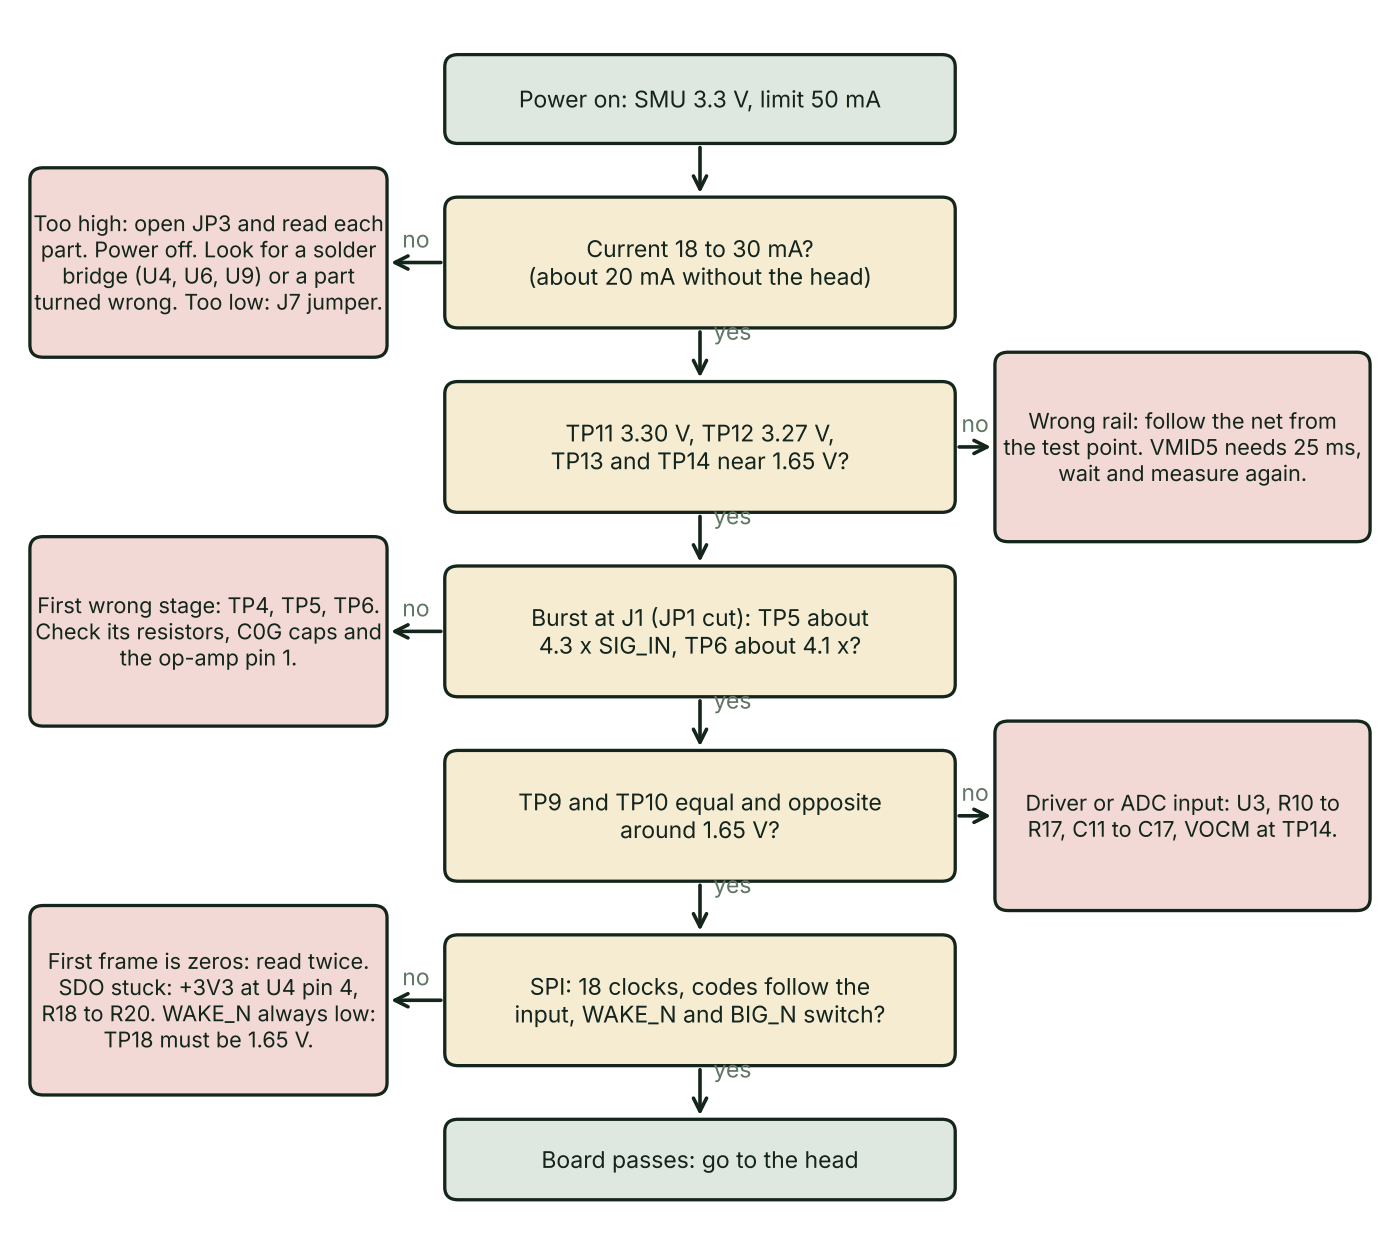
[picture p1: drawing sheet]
<svg xmlns="http://www.w3.org/2000/svg" width="151mm" height="134mm" viewBox="0 0 151 134" stroke-linecap="round" stroke-linejoin="round" font-family="sans-serif">
<defs><g id="words">
<g font-size="2.5" fill="#14261c">
<text x="55.9" y="11.6">Power on: SMU 3.3 V, limit 50 mA</text>
<text x="63.1" y="27.7">Current 18 to 30 mA?</text>
<text x="56.9" y="30.7">(about 20 mA without the head)</text>
<text x="60.9" y="47.5">TP11 3.30 V, TP12 3.27 V,</text>
<text x="59.3" y="50.5">TP13 and TP14 near 1.65 V?</text>
<text x="57.2" y="67.4">Burst at J1 (JP1 cut): TP5 about</text>
<text x="58" y="70.4">4.3 x SIG_IN, TP6 about 4.1 x?</text>
<text x="55.8" y="87.2">TP9 and TP10 equal and opposite</text>
<text x="66.8" y="90.2">around 1.65 V?</text>
<text x="57" y="107.1">SPI: 18 clocks, codes follow the</text>
<text x="55.4" y="110.1">input, WAKE_N and BIG_N switch?</text>
<text x="58.3" y="125.8">Board passes: go to the head</text>
</g>
<g font-size="2.5" fill="#5c7a63">
<text x="43.3" y="26.6">no</text>
<text x="76.8" y="36.6">yes</text>
<text x="103.5" y="46.5">no</text>
<text x="76.8" y="56.4">yes</text>
<text x="43.3" y="66.4">no</text>
<text x="76.8" y="76.3">yes</text>
<text x="103.5" y="86.2">no</text>
<text x="76.8" y="96.1">yes</text>
<text x="43.3" y="106.1">no</text>
<text x="76.8" y="116">yes</text>
</g>
<g font-size="2.3" fill="#14261c">
<text x="3.6" y="24.9">Too high: open JP3 and read each</text>
<text x="4.4" y="27.7">part. Power off. Look for a solder</text>
<text x="3.7" y="33.3">turned wrong. Too low: J7 jumper.</text>
<text x="6.7" y="30.5">bridge (U4, U6, U9) or a part</text>
<text x="110.7" y="46.2">Wrong rail: follow the net from</text>
<text x="108.1" y="49">the test point. VMID5 needs 25 ms,</text>
<text x="113.9" y="51.8">wait and measure again.</text>
<text x="3.8" y="68.8">Check its resistors, C0G caps and</text>
<text x="4" y="66">First wrong stage: TP4, TP5, TP6.</text>
<text x="12.9" y="71.6">the op-amp pin 1.</text>
<text x="110.4" y="87.3">Driver or ADC input: U3, R10 to</text>
<text x="110.7" y="90.1">R17, C11 to C17, VOCM at TP14.</text>
<text x="5.1" y="104.3">First frame is zeros: read twice.</text>
<text x="6.3" y="107.1">SDO stuck: +3V3 at U4 pin 4,</text>
<text x="4.5" y="110">R18 to R20. WAKE_N always low:</text>
<text x="11.1" y="112.8">TP18 must be 1.65 V.</text>
</g>
</g></defs>
<path d="M48.1 6.4l.3-.3 .4-.2h.5h52.1a1.26 1.26 0 0 1 1.5 1.3v6.9a1.24 1.24 0 0 1-1.5 1.3h-52.1a1.26 1.26 0 0 1-1.4-1.3v-6.9v-.5z" fill="#dfe8e0" stroke="#14261c" stroke-width=".35"/>
<path d="M48.1 21.7l.3-.3 .4-.1 .5-.1h52.1a1.26 1.26 0 0 1 1.5 1.4v11.4a1.24 1.24 0 0 1-1.5 1.3h-52.1a1.26 1.26 0 0 1-1.4-1.3v-11.4v-.5z" fill="#f6ecd2" stroke="#14261c" stroke-width=".35"/>
<path d="M3.5 18.6l.2-.3 .5-.2h.5h35.5a1.26 1.26 0 0 1 1.5 1.3v17.7a1.24 1.24 0 0 1-1.5 1.4h-35.5a1.26 1.26 0 0 1-1.5-1.4v-17.7l.1-.5z" fill="#f3d9d6" stroke="#14261c" stroke-width=".35"/>
<path d="M48.1 41.6l.3-.3 .4-.2h.5h52.1a1.26 1.26 0 0 1 1.5 1.3v11.4a1.24 1.24 0 0 1-1.5 1.4h-52.1a1.26 1.26 0 0 1-1.4-1.4v-11.4v-.4z" fill="#f6ecd2" stroke="#14261c" stroke-width=".35"/>
<path d="M107.4 38.4l.3-.3 .4-.1 .5-.1h37.5a1.26 1.26 0 0 1 1.4 1.4v17.7a1.24 1.24 0 0 1-1.4 1.3h-37.5a1.26 1.26 0 0 1-1.5-1.3v-17.7l.1-.5z" fill="#f3d9d6" stroke="#14261c" stroke-width=".35"/>
<path d="M48.1 61.4l.3-.2 .4-.2 .5-.1h52.1a1.26 1.26 0 0 1 1.5 1.4v11.4a1.24 1.24 0 0 1-1.5 1.3h-52.1a1.26 1.26 0 0 1-1.4-1.3v-11.4v-.5z" fill="#f6ecd2" stroke="#14261c" stroke-width=".35"/>
<path d="M3.5 58.3l.2-.3 .5-.2h.5h35.5a1.26 1.26 0 0 1 1.5 1.3v17.7a1.24 1.24 0 0 1-1.5 1.4h-35.5a1.26 1.26 0 0 1-1.5-1.4v-17.7l.1-.4z" fill="#f3d9d6" stroke="#14261c" stroke-width=".35"/>
<path d="M48.1 81.3l.3-.3 .4-.1 .5-.1h52.1a1.26 1.26 0 0 1 1.5 1.4v11.3a1.24 1.24 0 0 1-1.5 1.4h-52.1a1.26 1.26 0 0 1-1.4-1.4v-11.3v-.5z" fill="#f6ecd2" stroke="#14261c" stroke-width=".35"/>
<path d="M107.4 78.1l.3-.2 .4-.2 .5-.1h37.5a1.26 1.26 0 0 1 1.4 1.4v17.7a1.24 1.24 0 0 1-1.4 1.3h-37.5a1.26 1.26 0 0 1-1.5-1.3v-17.7l.1-.5z" fill="#f3d9d6" stroke="#14261c" stroke-width=".35"/>
<path d="M48.1 101.1l.3-.2 .4-.2h.5h52.1a1.26 1.26 0 0 1 1.5 1.3v11.4a1.24 1.24 0 0 1-1.5 1.3h-52.1a1.26 1.26 0 0 1-1.4-1.3v-11.4v-.5z" fill="#f6ecd2" stroke="#14261c" stroke-width=".35"/>
<path d="M3.5 98l.2-.3 .5-.1 .5-.1h35.5a1.26 1.26 0 0 1 1.5 1.4v17.6a1.24 1.24 0 0 1-1.5 1.4h-35.5a1.26 1.26 0 0 1-1.5-1.4v-17.6l.1-.5z" fill="#f3d9d6" stroke="#14261c" stroke-width=".35"/>
<path d="M48.1 121l.3-.3 .4-.1 .5-.1h52.1a1.26 1.26 0 0 1 1.5 1.4v5.9a1.24 1.24 0 0 1-1.5 1.4h-52.1a1.26 1.26 0 0 1-1.4-1.4v-5.9v-.5z" fill="#dfe8e0" stroke="#14261c" stroke-width=".35"/>
<g fill="none" stroke="#14261c" stroke-width=".39">
<path d="M74.7 18.9l.7 1.5 .7-1.5M75.4 15.9v4.5M42.5 28.3h5M43.9 27.6l-1.4 .7 1.4 .7M74.7 38.8l.7 1.4 .7-1.4M75.4 35.7v4.5M74.7 58.7l.7 1.4 .7-1.4M75.4 55.6v4.5M103.3 48.1h3M104.9 47.4l1.4 .7-1.4 .7M42.5 68h5M43.9 67.3l-1.4 .7 1.4 .7"/>
<path d="M74.7 78.5l.7 1.4 .7-1.4M75.4 75.5v4.4M74.7 98.4l.7 1.4 .7-1.4M75.4 95.3v4.5M103.3 87.8h3M104.9 87.1l1.4 .7-1.4 .7M42.5 107.7h5M43.9 107l-1.4 .7 1.4 .7M74.7 118.2l.7 1.5 .7-1.5M75.4 115.2v4.5"/>
</g>
<use href="#words"/>
</svg>
